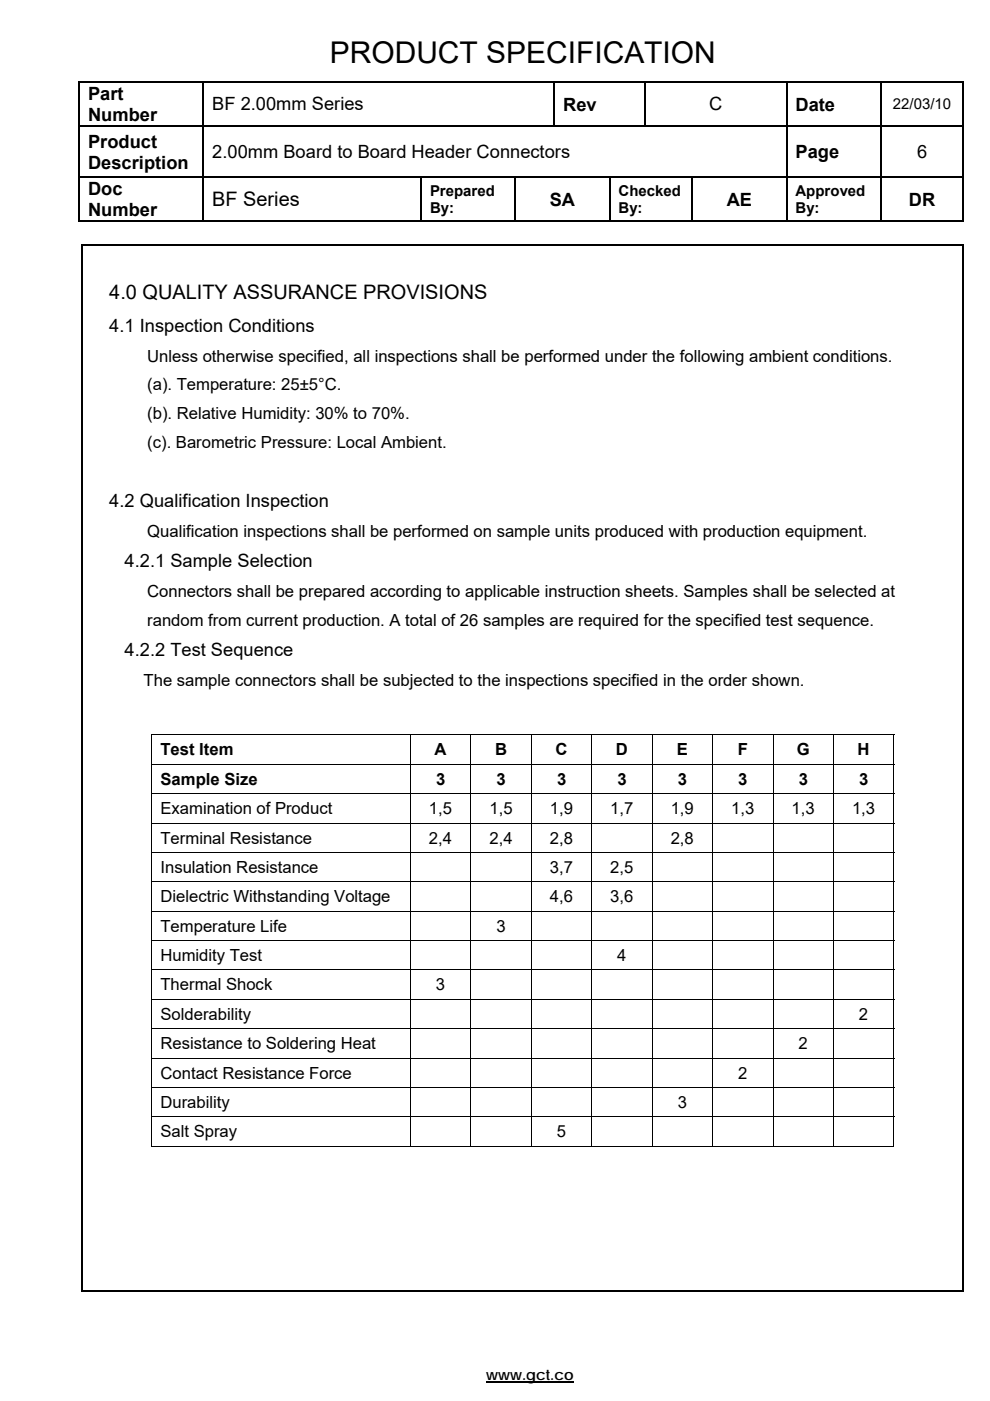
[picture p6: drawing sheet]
<svg xmlns="http://www.w3.org/2000/svg" width="210mm" height="297mm" viewBox="0 0 210 297" stroke-linecap="round" stroke-linejoin="round" font-family="sans-serif">
<defs><g id="words">
<text font-size="6.3" x="70" y="13.4">PRODUCT SPECIFICATION</text>
<g font-size="4.2">
<text x="45" y="43.7">BF Series</text>
<text x="23.2" y="63.3">4.0 QUALITY ASSURANCE PROVISIONS</text>
</g>
<g font-size="3.9">
<text x="18.7" y="21.2">Part</text>
<text x="45" y="23.4">BF 2.00mm Series</text>
<text x="119.4" y="23.4">Rev</text>
<text x="150.4" y="23.4">C</text>
<text x="168.7" y="23.4">Date</text>
<text x="18.7" y="25.7">Number</text>
<text x="18.7" y="31.3">Product</text>
<text x="18.7" y="35.8">Description</text>
<text x="45" y="33.5">2.00mm Board to Board Header Connectors</text>
<text x="168.7" y="33.5">Page</text>
<text x="194.5" y="33.5">6</text>
<text x="18.7" y="41.4">Doc</text>
<text x="18.7" y="45.8">Number</text>
<text x="116.6" y="43.6">SA</text>
<text x="154.1" y="43.6">AE</text>
<text x="192.8" y="43.6">DR</text>
<text x="23.2" y="70.3">4.1 Inspection Conditions</text>
<text x="23.2" y="107.5">4.2 Qualification Inspection</text>
<text x="26.4" y="120.2">4.2.1 Sample Selection</text>
<text x="26.4" y="139.1">4.2.2 Test Sequence</text>
</g>
<g font-size="3.5">
<text x="31.2" y="76.7">Unless otherwise specified, all inspections shall be performed under the following ambient conditions.</text>
<text x="31.2" y="82.8">(a). Temperature: 25±5°C.</text>
<text x="31.2" y="88.8">(b). Relative Humidity: 30% to 70%.</text>
<text x="31.2" y="94.9">(c). Barometric Pressure: Local Ambient.</text>
<text x="31.2" y="113.8">Qualification inspections shall be performed on sample units produced with production equipment.</text>
<text x="31.2" y="126.6">Connectors shall be prepared according to applicable instruction sheets. Samples shall be selected at</text>
<text x="31.2" y="132.7">random from current production. A total of 26 samples are required for the specified test sequence.</text>
<text x="30.4" y="145.4">The sample connectors shall be subjected to the inspections specified in the order shown.</text>
<text x="34" y="160.2">Test Item</text>
<text x="92.2" y="160.2">A</text>
<text x="105" y="160.2">B</text>
<text x="117.8" y="160.2">C</text>
<text x="130.6" y="160.2">D</text>
<text x="143.6" y="160.2">E</text>
<text x="156.5" y="160.2">F</text>
<text x="169" y="160.2">G</text>
<text x="181.9" y="160.2">H</text>
<text x="34" y="166.4">Sample Size</text>
<text x="92.5" y="166.4">3</text>
<text x="105.3" y="166.4">3</text>
<text x="118.1" y="166.4">3</text>
<text x="130.9" y="166.4">3</text>
<text x="143.8" y="166.4">3</text>
<text x="156.6" y="166.4">3</text>
<text x="169.4" y="166.4">3</text>
<text x="182.2" y="166.4">3</text>
<text x="34" y="172.6">Examination of Product</text>
<text x="91" y="172.6">1,5</text>
<text x="103.8" y="172.6">1,5</text>
<text x="116.6" y="172.6">1,9</text>
<text x="129.4" y="172.6">1,7</text>
<text x="142.3" y="172.6">1,9</text>
<text x="155.1" y="172.6">1,3</text>
<text x="167.9" y="172.6">1,3</text>
<text x="180.7" y="172.6">1,3</text>
<text x="34" y="178.9">Terminal Resistance</text>
<text x="91" y="178.9">2,4</text>
<text x="103.8" y="178.9">2,4</text>
<text x="116.6" y="178.9">2,8</text>
<text x="142.3" y="178.9">2,8</text>
<text x="34" y="185.1">Insulation Resistance</text>
<text x="116.6" y="185.1">3,7</text>
<text x="129.4" y="185.1">2,5</text>
<text x="34" y="191.3">Dielectric Withstanding Voltage</text>
<text x="116.6" y="191.3">4,6</text>
<text x="129.4" y="191.3">3,6</text>
<text x="34" y="197.5">Temperature Life</text>
<text x="105.3" y="197.5">3</text>
<text x="34" y="203.8">Humidity Test</text>
<text x="130.9" y="203.8">4</text>
<text x="34" y="210">Thermal Shock</text>
<text x="92.5" y="210">3</text>
<text x="34" y="216.2">Solderability</text>
<text x="182.2" y="216.2">2</text>
<text x="34" y="222.4">Resistance to Soldering Heat</text>
<text x="169.4" y="222.4">2</text>
<text x="34" y="228.7">Contact Resistance Force</text>
<text x="156.5" y="228.7">2</text>
<text x="34" y="234.9">Durability</text>
<text x="143.7" y="234.9">3</text>
<text x="34" y="241.1">Salt Spray</text>
<text x="118.1" y="241.1">5</text>
</g>
<g font-size="3.2">
<text x="189.4" y="23.2">22/03/10</text>
<text x="91.2" y="41.5">Prepared</text>
<text x="131.2" y="41.5">Checked</text>
<text x="168.7" y="41.5">Approved</text>
<text x="91.2" y="45.1">By:</text>
<text x="131.2" y="45.1">By:</text>
<text x="168.7" y="45.1">By:</text>
<text x="103.1" y="292.7">www.gct.co</text>
</g>
</g></defs>
<g fill="#000">
<path d="M16.6 17.2h.4v.4h-.4zM43 17.2h.3v.4h-.3zM117.4 17.2h.3v.4h-.3zM136.7 17.2h.3v.4h-.3zM166.7 17.2h.3v.4h-.3zM186.7 17.2h.3v.4h-.3zM204.2 17.2h.3v.4h-.3zM16.6 26.5h.4v.4h-.4zM16.6 37.4h.4v.4h-.4zM43 26.5h.3v.4h-.3zM43 37.4h.3v.4h-.3zM89.2 37.4h.3v.4h-.3z"/>
<path d="M109.2 37.4h.3v.4h-.3zM129.2 37.4h.3v.4h-.3zM146.7 37.4h.3v.4h-.3zM166.7 26.5h.3v.4h-.3zM166.7 37.4h.3v.4h-.3zM186.7 26.5h.3v.4h-.3zM186.7 37.4h.3v.4h-.3zM204.2 26.5h.3v.4h-.3zM204.2 37.4h.3v.4h-.3zM17.2 51.8h.4v.3h-.4zM204.2 46.7h.3v.3h-.3zM204.2 51.8h.3v.3h-.3z"/>
<path d="M32 155.7h.2v.2h-.2zM189.5 155.7h.2v.2h-.2zM189.5 242.9h.2v.2h-.2zM204.2 273.6h.3v.3h-.3z"/>
</g>
<g fill="none" stroke="#000" stroke-width=".34">
<path d="M16.6 17.4h26.4M16.8 17.6v8.9M43.1 17.6v8.9M43.3 17.4h74.1M117.6 17.6v8.9M117.7 17.4h19M136.8 17.6v8.9M137 17.4h29.7M166.8 17.6v8.9M167 17.4h19.7M186.8 17.6v8.9M187 17.4h17.2"/>
<path d="M204.3 17.6v8.9M16.8 26.9v10.5M16.8 37.8v9.2M17 26.7h26M17 37.6h26M43.1 26.9v10.5M43.1 37.8v9.2M43.3 37.6h45.9M89.3 37.8v9.2M89.5 37.6h19.7M109.3 37.8v9.2M109.5 37.6h19.7"/>
<path d="M129.3 37.8v9.2M129.5 37.6h17.2M146.8 37.8v9.2M147 37.6h19.7M166.7 26.7h-123.4M166.8 26.9v10.5M166.8 37.8v9.2M167 26.7h19.7M167 37.6h19.7M186.8 26.9v10.5M186.8 37.8v9.2M187 26.7h17.2"/>
<path d="M187 37.6h17.2M204.3 26.9v10.5M204.3 37.8v9.2M16.6 46.9h26.4M17.2 51.9h187M17.4 52.1v221.8M43.3 46.9h45.9M89.5 46.9h19.7M109.5 46.9h19.7M129.5 46.9h17.2M147 46.9h19.7M167 46.9h19.7"/>
<path d="M187 46.9h17.2M204.3 52.1v221.8M17.2 273.8h187"/>
</g>
<path d="M103.1 293.1h18.6" fill="none" stroke="#000" stroke-width=".28"/>
<g fill="none" stroke="#000" stroke-width=".21">
<path d="M32 155.8h157.7M32.1 155.9v6.1M87.1 155.9v6.1M99.9 155.9v6.1M112.7 155.9v6.1M125.5 155.9v6.1M138.3 155.9v6.1M151.1 155.9v6.1M164 155.9v6.1M176.8 155.9v6.1M189.6 155.9v6.1M32 162.1h157.7"/>
<path d="M32 168.3h157.7M32 174.5h157.7M32.1 162.1v6.1M32.1 168.4v6M32.1 174.6v6.1M87.1 162.1v6.1M87.1 168.4v6M87.1 174.6v6.1M99.9 162.1v6.1M99.9 168.4v6M99.9 174.6v6.1M112.7 162.1v6.1"/>
<path d="M112.7 168.4v6M112.7 174.6v6.1M125.5 162.1v6.1M125.5 168.4v6M125.5 174.6v6.1M138.3 162.1v6.1M138.3 168.4v6M138.3 174.6v6.1M151.1 162.1v6.1M151.1 168.4v6M151.1 174.6v6.1M164 162.1v6.1"/>
<path d="M164 168.4v6M164 174.6v6.1M176.8 162.1v6.1M176.8 168.4v6M176.8 174.6v6.1M189.6 162.1v6.1M189.6 168.4v6M189.6 174.6v6.1M32 180.7h157.7M32 187h157.7M32 193.2h157.7M32 199.4h157.7"/>
<path d="M32.1 180.8v6.1M32.1 187v6.1M32.1 193.3v6M32.1 199.5v6M87.1 180.8v6.1M87.1 187v6.1M87.1 193.3v6M87.1 199.5v6M99.9 180.8v6.1M99.9 187v6.1M99.9 193.3v6M99.9 199.5v6"/>
<path d="M112.7 180.8v6.1M112.7 187v6.1M112.7 193.3v6M112.7 199.5v6M125.5 180.8v6.1M125.5 187v6.1M125.5 193.3v6M125.5 199.5v6M138.3 180.8v6.1M138.3 187v6.1M138.3 193.3v6M138.3 199.5v6"/>
<path d="M151.1 180.8v6.1M151.1 187v6.1M151.1 193.3v6M151.1 199.5v6M164 180.8v6.1M164 187v6.1M164 193.3v6M164 199.5v6M176.8 180.8v6.1M176.8 187v6.1M176.8 193.3v6M176.8 199.5v6"/>
<path d="M189.6 180.8v6.1M189.6 187v6.1M189.6 193.3v6M189.6 199.5v6M32 205.6h157.7M32 211.9h157.7M32 218.1h157.7M32.1 205.7v6.1M32.1 211.9v6.1M32.1 218.2v6M87.1 205.7v6.1M87.1 211.9v6.1"/>
<path d="M87.1 218.2v6M99.9 205.7v6.1M99.9 211.9v6.1M99.9 218.2v6M112.7 205.7v6.1M112.7 211.9v6.1M112.7 218.2v6M125.5 205.7v6.1M125.5 211.9v6.1M125.5 218.2v6M138.3 205.7v6.1M138.3 211.9v6.1"/>
<path d="M138.3 218.2v6M151.1 205.7v6.1M151.1 211.9v6.1M151.1 218.2v6M164 205.7v6.1M164 211.9v6.1M164 218.2v6M176.8 205.7v6.1M176.8 211.9v6.1M176.8 218.2v6M189.6 205.7v6.1M189.6 211.9v6.1"/>
<path d="M189.6 218.2v6M32 224.3h157.7M32 230.5h157.7M32 236.8h157.7M32.1 224.4v6.1M32.1 230.6v6.1M32.1 236.9v6.2M87.1 224.4v6.1M87.1 230.6v6.1M87.1 236.9v6.2M99.9 224.4v6.1M99.9 230.6v6.1"/>
<path d="M99.9 236.9v6.2M112.7 224.4v6.1M112.7 230.6v6.1M112.7 236.9v6.2M125.5 224.4v6.1M125.5 230.6v6.1M125.5 236.9v6.2M138.3 224.4v6.1M138.3 230.6v6.1M138.3 236.9v6.2M151.1 224.4v6.1M151.1 230.6v6.1"/>
<path d="M151.1 236.9v6.2M164 224.4v6.1M164 230.6v6.1M164 236.9v6.2M176.8 224.4v6.1M176.8 230.6v6.1M176.8 236.9v6.2M189.6 224.4v6.1M189.6 230.6v6.1M189.6 236.9v6.2M32 243h55M87.1 243h12.7"/>
<path d="M99.9 243h12.7M112.8 243h12.6M125.6 243h12.6M138.4 243h12.6M151.2 243h12.7M164 243h12.7M176.8 243h12.7"/>
</g>
<use href="#words"/>
</svg>
